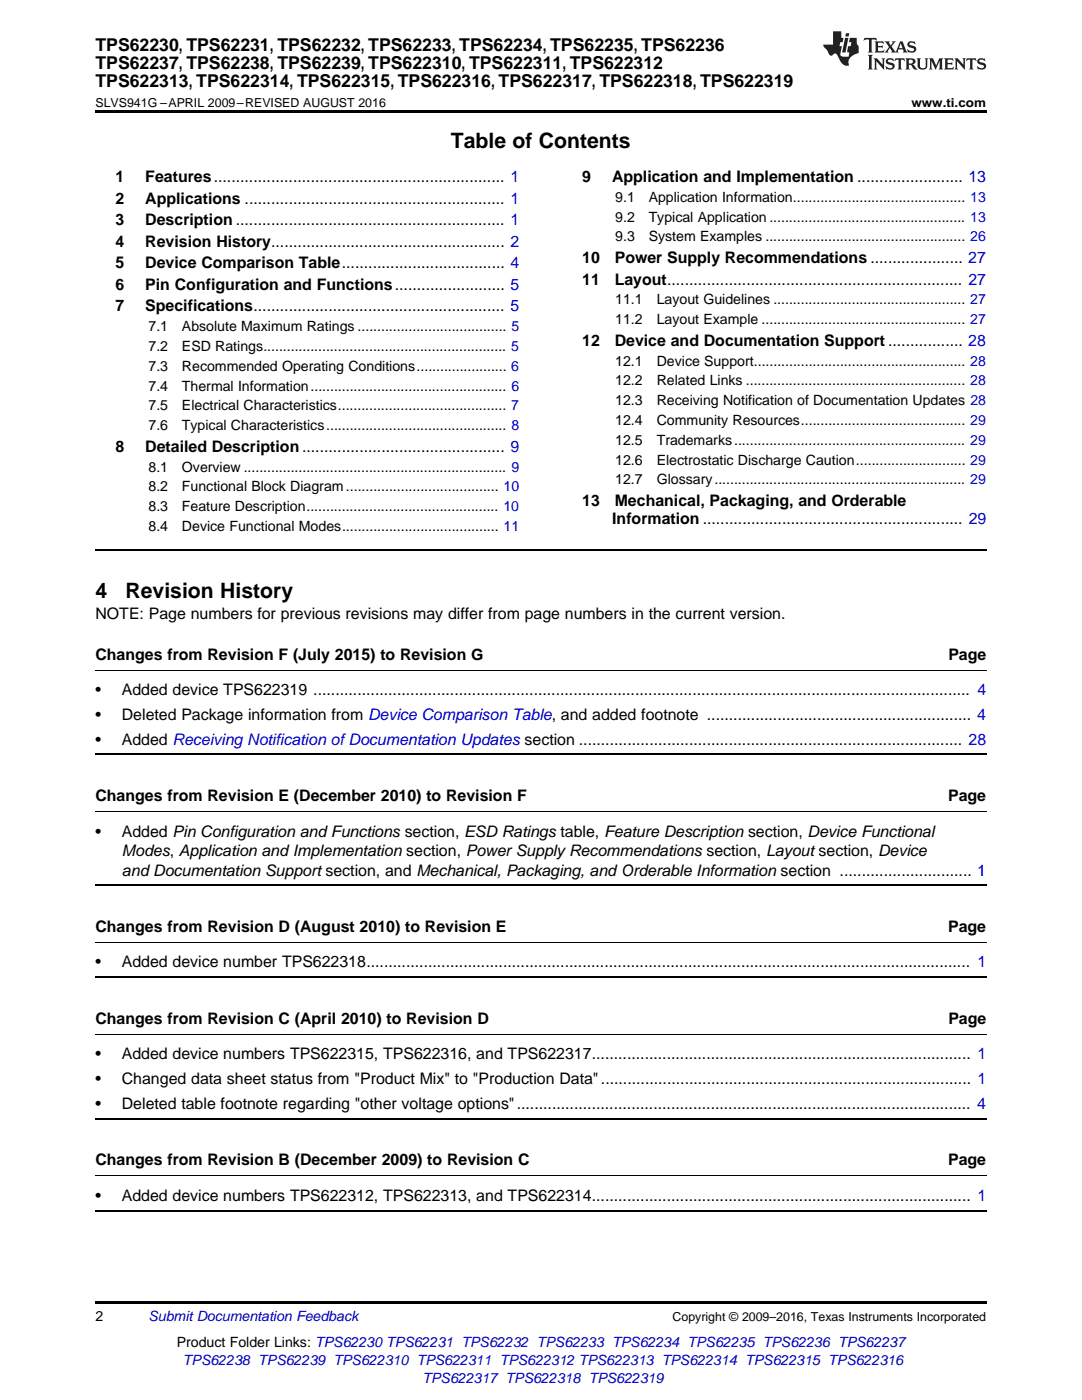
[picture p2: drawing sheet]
<svg xmlns="http://www.w3.org/2000/svg" width="216mm" height="279mm" viewBox="0 0 216 279" stroke-linecap="round" stroke-linejoin="round" font-family="sans-serif">
<defs><g id="words">
<g font-size="4.2">
<text x="90" y="29.6">Table of Contents</text>
<text x="19" y="119.3">4</text>
<text x="25" y="119.3">Revision History</text>
</g>
<g font-size="3.5">
<text x="19" y="10.2">TPS62230, TPS62231, TPS62232, TPS62233, TPS62234, TPS62235, TPS62236</text>
<text x="19" y="13.8">TPS62237, TPS62238, TPS62239, TPS622310, TPS622311, TPS622312</text>
<text x="19" y="17.3">TPS622313, TPS622314, TPS622315, TPS622316, TPS622317, TPS622318, TPS622319</text>
</g>
<g font-size="3.2">
<text x="23" y="36.3">1</text>
<text x="23" y="40.6">2</text>
<text x="29" y="36.3">Features.................................................................. 1</text>
<text x="29" y="40.6">Applications ........................................................... 1</text>
<text x="116.2" y="36.3">9</text>
<text x="122.1" y="36.3">Application and Implementation ........................ 13</text>
<text x="23" y="44.9">3</text>
<text x="29" y="44.9">Description ............................................................. 1</text>
<text x="23" y="49.2">4</text>
<text x="23" y="53.6">5</text>
<text x="29" y="49.2">Revision History..................................................... 2</text>
<text x="29" y="53.6">Device Comparison Table..................................... 4</text>
<text x="116.2" y="52.5">10</text>
<text x="122.7" y="52.5">Power Supply Recommendations ..................... 27</text>
<text x="23" y="57.9">6</text>
<text x="29" y="57.9">Pin Configuration and Functions......................... 5</text>
<text x="116.2" y="56.8">11</text>
<text x="122.7" y="56.8">Layout................................................................... 27</text>
<text x="23" y="62.2">7</text>
<text x="29" y="62.2">Specifications......................................................... 5</text>
<text x="116.2" y="69">12</text>
<text x="122.7" y="69">Device and Documentation Support ................. 28</text>
<text x="23" y="90.2">8</text>
<text x="29" y="90.2">Detailed Description.............................................. 9</text>
<text x="116.2" y="101">13</text>
<text x="122.7" y="101">Mechanical, Packaging, and Orderable</text>
<text x="122.2" y="104.5">Information ........................................................... 29</text>
<text x="19" y="123.6">NOTE: Page numbers for previous revisions may differ from page numbers in the current version.</text>
<text x="19" y="131.7">Changes from Revision F (July 2015) to Revision G</text>
<text x="189.2" y="131.7">Page</text>
<text x="19" y="138.7">•</text>
<text x="19" y="143.7">•</text>
<text x="24.3" y="138.7">Added device TPS622319 ..................................................................................................................................................... 4</text>
<text x="24.3" y="143.7">Deleted Package information from Device Comparison Table, and added footnote ............................................................ 4</text>
<text x="19" y="148.6">•</text>
<text x="24.3" y="148.6">Added Receiving Notification ofDocumentation Updates section ....................................................................................... 28</text>
<text x="19" y="159.9">Changes from Revision E (December 2010) to Revision F</text>
<text x="189.2" y="159.9">Page</text>
<text x="19" y="167">•</text>
<text x="24.3" y="167">Added Pin Configuration and Functions section, ESD Ratings table, Feature Description section, Device Functional</text>
<text x="24.3" y="170.9">Modes, Application and Implementation section, Power Supply Recommendations section, Layout section, Device</text>
<text x="24.3" y="174.7">and Documentation Support section, and Mechanical, Packaging, and Orderable Information section .............................. 1</text>
<text x="19" y="186">Changes from Revision D (August 2010) to Revision E</text>
<text x="189.2" y="186">Page</text>
<text x="19" y="193.1">•</text>
<text x="24.3" y="193.1">Added device number TPS622318......................................................................................................................................... 1</text>
<text x="19" y="204.4">Changes from Revision C (April 2010) to Revision D</text>
<text x="189.2" y="204.4">Page</text>
<text x="19" y="211.4">•</text>
<text x="24.3" y="211.4">Added device numbers TPS622315, TPS622316, and TPS622317...................................................................................... 1</text>
<text x="19" y="216.4">•</text>
<text x="19" y="221.3">•</text>
<text x="24.3" y="216.4">Changed data sheet status from &quot;Product Mix&quot; to &quot;Production Data&quot;.................................................................................... 1</text>
<text x="24.3" y="221.3">Deleted table footnote regarding &quot;other voltage options&quot;....................................................................................................... 4</text>
<text x="19" y="232.6">Changes from Revision B (December 2009) to Revision C</text>
<text x="189.2" y="232.6">Page</text>
<text x="19" y="239.6">•</text>
<text x="24.3" y="239.6">Added device numbers TPS622312, TPS622313, and TPS622314...................................................................................... 1</text>
</g>
<g font-size="2.8">
<text x="122.8" y="40.3">9.1</text>
<text x="129.4" y="40.3">Application Information............................................ 13</text>
<text x="122.8" y="44.2">9.2</text>
<text x="129.4" y="44.2">Typical Application .................................................. 13</text>
<text x="122.8" y="48.2">9.3</text>
<text x="129.4" y="48.2">System Examples ................................................... 26</text>
<text x="122.8" y="60.7">11.1</text>
<text x="122.8" y="64.7">11.2</text>
<text x="131" y="60.7">Layout Guidelines ................................................. 27</text>
<text x="131" y="64.7">Layout Example .................................................... 27</text>
<text x="29.6" y="66.1">7.1</text>
<text x="29.6" y="70.1">7.2</text>
<text x="36.3" y="66.1">Absolute Maximum Ratings ...................................... 5</text>
<text x="36.3" y="70.1">ESD Ratings.............................................................. 5</text>
<text x="29.6" y="74">7.3</text>
<text x="29.6" y="78">7.4</text>
<text x="36.3" y="74">Recommended Operating Conditions....................... 6</text>
<text x="36.3" y="78">Thermal Information.................................................. 6</text>
<text x="122.8" y="73">12.1</text>
<text x="122.8" y="76.9">12.2</text>
<text x="131" y="73">Device Support...................................................... 28</text>
<text x="131" y="76.9">Related Links ........................................................ 28</text>
<text x="29.6" y="81.9">7.5</text>
<text x="36.3" y="81.9">Electrical Characteristics........................................... 7</text>
<text x="122.8" y="80.9">12.3</text>
<text x="131" y="80.9">Receiving Notification of Documentation Updates 28</text>
<text x="29.6" y="85.9">7.6</text>
<text x="36.3" y="85.9">Typical Characteristics.............................................. 8</text>
<text x="122.8" y="84.8">12.4</text>
<text x="122.8" y="88.8">12.5</text>
<text x="131" y="84.8">Community Resources.......................................... 29</text>
<text x="131" y="88.8">Trademarks........................................................... 29</text>
<text x="29.6" y="94.1">8.1</text>
<text x="36.3" y="94.1">Overview ................................................................... 9</text>
<text x="122.8" y="92.7">12.6</text>
<text x="131" y="92.7">Electrostatic Discharge Caution............................ 29</text>
<text x="29.6" y="98.1">8.2</text>
<text x="36.3" y="98.1">Functional Block Diagram....................................... 10</text>
<text x="122.8" y="96.7">12.7</text>
<text x="131" y="96.7">Glossary................................................................ 29</text>
<text x="29.6" y="102">8.3</text>
<text x="29.6" y="106">8.4</text>
<text x="36.3" y="102">Feature Description................................................. 10</text>
<text x="36.3" y="106">Device Functional Modes........................................ 11</text>
<text x="19" y="263.6">2</text>
<text x="35.3" y="268.9">Product Folder Links: TPS62230 TPS62231 TPS62232 TPS62233 TPS62234 TPS62235 TPS62236 TPS62237</text>
</g>
<g font-size="2.8" fill="#0000c8">
<text x="29.6" y="263.6">Submit Documentation Feedback</text>
<text x="36.5" y="272.4">TPS62238 TPS62239 TPS622310 TPS622311 TPS622312 TPS622313 TPS622314 TPS622315 TPS622316</text>
<text x="84.3" y="275.9">TPS622317 TPS622318 TPS622319</text>
</g>
<g font-size="2.5">
<text x="19" y="21.4">SLVS941G –APRIL 2009–REVISED AUGUST 2016</text>
<text x="181.9" y="21.4">www.ti.com</text>
<text x="134.2" y="263.6">Copyright © 2009–2016, Texas Instruments Incorporated</text>
</g>
</g></defs>
<path d="M19 22h177.8v.5h-177.8zM19 259.7h177.8v.5h-177.8z" fill="#000"/>
<path d="M19 109.7h177.8M19 150.6h177.8M19 176.7h177.8M19 195h177.8M19 223.2h177.8M19 241.6h177.8" fill="none" stroke="#000" stroke-width=".35"/>
<path d="M19 133.8h177.8M19 162h177.8M19 188.1h177.8M19 206.4h177.8M19 234.7h177.8" fill="none" stroke="#000" stroke-width=".2"/>
<g fill="#231f20">
<path d="M172.5 7.6l-.1 .5 .4-.2h.6v.1v2.1l-.2 .4h.9l-.2-.4v-2.1l.1-.1h.5l.5 .2-.2-.5zM174.5 8.3l.2 .3v1.5l-.2 .4h1.8l.2-.6a1.04 1.04 0 0 1-1.3 .2v-.7h.6l.3 .2v-.6l-.3 .2h-.6v-.6l.8-.1 .4 .3-.2-.5zM176.5 8.3l.9 1.1-.9 1.1h.8l-.2-.2 .4-.7 .5 .7-.2 .2h1.5l-.2-.2 .2-.4h.9l.1 .4-.2 .2h1l-.3-.3-.7-1.9h-.5l-.9 2-.8-1 .9-1h-.8l.1 .3-.4 .5-.3-.6 .1-.2zM179.7 8.6l.4 1h-.7zM181.3 8.4a.63 .63 0 0 0-.2 .7 .63 .63 0 0 0 .6 .4l.6 .2 .1 .2a.75 .75 0 0 1-.7 .4 .75 .75 0 0 1-.6-.5l.1 .7 .1-.1a1.11 1.11 0 0 0 1.5-.6 1.13 1.13 0 0 0-1.2-.8l-.1-.4a1.04 1.04 0 0 1 1.2 .2l-.2-.5-.2 .1-.4-.2zM173.2 10.9l.2 .4v2.2l-.2 .4h1l-.3-.4v-2.2l.3-.4zM174.3 11.6l.3 .4v1.5l-.3 .4h.8l-.2-.4v-1.3l1.5 1.7v-1.9l.2-.4h-.7l.2 .4v.9l-1.1-1.3zM177 11.8a.62 .62 0 0 0-.2 .7 .62 .62 0 0 0 .6 .4l.6 .1 .1 .3a.76 .76 0 0 1-.7 .3 .76 .76 0 0 1-.7-.4l.2 .7 .1-.1a1.11 1.11 0 0 0 1.5-.6 1.13 1.13 0 0 0-1.2-.8l-.1-.4a1.04 1.04 0 0 1 1.2 .2l-.2-.6-.2 .1-.5-.1zM178.7 11.6l-.2 .6a.61 .61 0 0 1 .8-.3v1.6l-.2 .4h.9l-.2-.4v-1.6a.63 .63 0 0 1 .7 .3l-.1-.6zM180.6 11.6l.3 .4v1.5l-.3 .4h1l-.2-.2-.1-.8 .6 .2a.76 .76 0 0 0 1.2 .7l-1-1a.58 .58 0 0 0 .6-.5 .58 .58 0 0 0-.5-.6zM181.4 11.9h.1a.45 .45 0 0 1 .5 .1 .45 .45 0 0 1 .1 .5l-.8 .2zM182.9 11.6l.2 .2a2.17 2.17 0 0 0 .3 1.9 .99 .99 0 0 0 1.6-.6v-1.1l.2-.4h-.7l.2 .2a1.92 1.92 0 0 1-.2 1.8 .6 .6 0 0 1-.9-.5v-1.1l.2-.4zM185.4 11.6l.2 .4v1.5l-.2 .4h.7l-.2-.4v-1.4l.8 1.8 .8-1.8v1.4l-.2 .4h.9l-.2-.4v-1.5l.2-.4h-.8l-.6 1.5-.6-1.5zM188.4 11.6l.2 .4v1.5l-.2 .4h1.8l.1-.6a1.04 1.04 0 0 1-1.2 .1v-.6h.5l.4 .2v-.6l-.4 .2h-.5v-.7h.8l.3 .3-.1-.6zM190.5 11.6l.2 .4v1.5l-.2 .4h.7l-.2-.4v-1.3l1.5 1.7v-1.9l.2-.4h-.7l.2 .4v.9l-1.1-1.3zM192.9 11.6l-.1 .6a.61 .61 0 0 1 .7-.3l.1 1.6-.3 .4h1l-.3-.4 .1-1.6a.63 .63 0 0 1 .7 .3l-.1-.6zM195.2 11.8a.62 .62 0 0 0-.2 .7 .62 .62 0 0 0 .6 .4l.6 .1 .1 .3a.76 .76 0 0 1-.7 .3 .76 .76 0 0 1-.6-.4l.1 .7 .1-.1a1.11 1.11 0 0 0 1.6-.6 1.13 1.13 0 0 0-1.3-.8l-.1-.4a1.04 1.04 0 0 1 1.2 .2l-.1-.6-.2 .1-.5-.1z"/>
<path d="M166.2 6.3v2.6h-1.9v.4l.8 .9a.91 .91 0 0 0 1 .8 .56 .56 0 0 1 .5-.3 .56 .56 0 0 1 .5 .3l.4 .8a1.53 1.53 0 0 0 1.9 1.2 1.54 1.54 0 0 1 1-2.1l.9-.3v-1.4a1.52 1.52 0 0 1-.4-1.6h-1.3l-.2 .8h.5l-.2 .8h-.5l-.1 1v.2l.4 .1-.2 .8a1.93 1.93 0 0 1-1.6-.3l.3-1.8h-.5l.2-.8h.4l.2-.8h-.4v-1.3zM168.6 7.6l-.6 2.9h.7l.6-2.9zM168.8 6.6l-.1 .7h.6l.2-.7z"/>
</g>
<use href="#words"/>
</svg>
